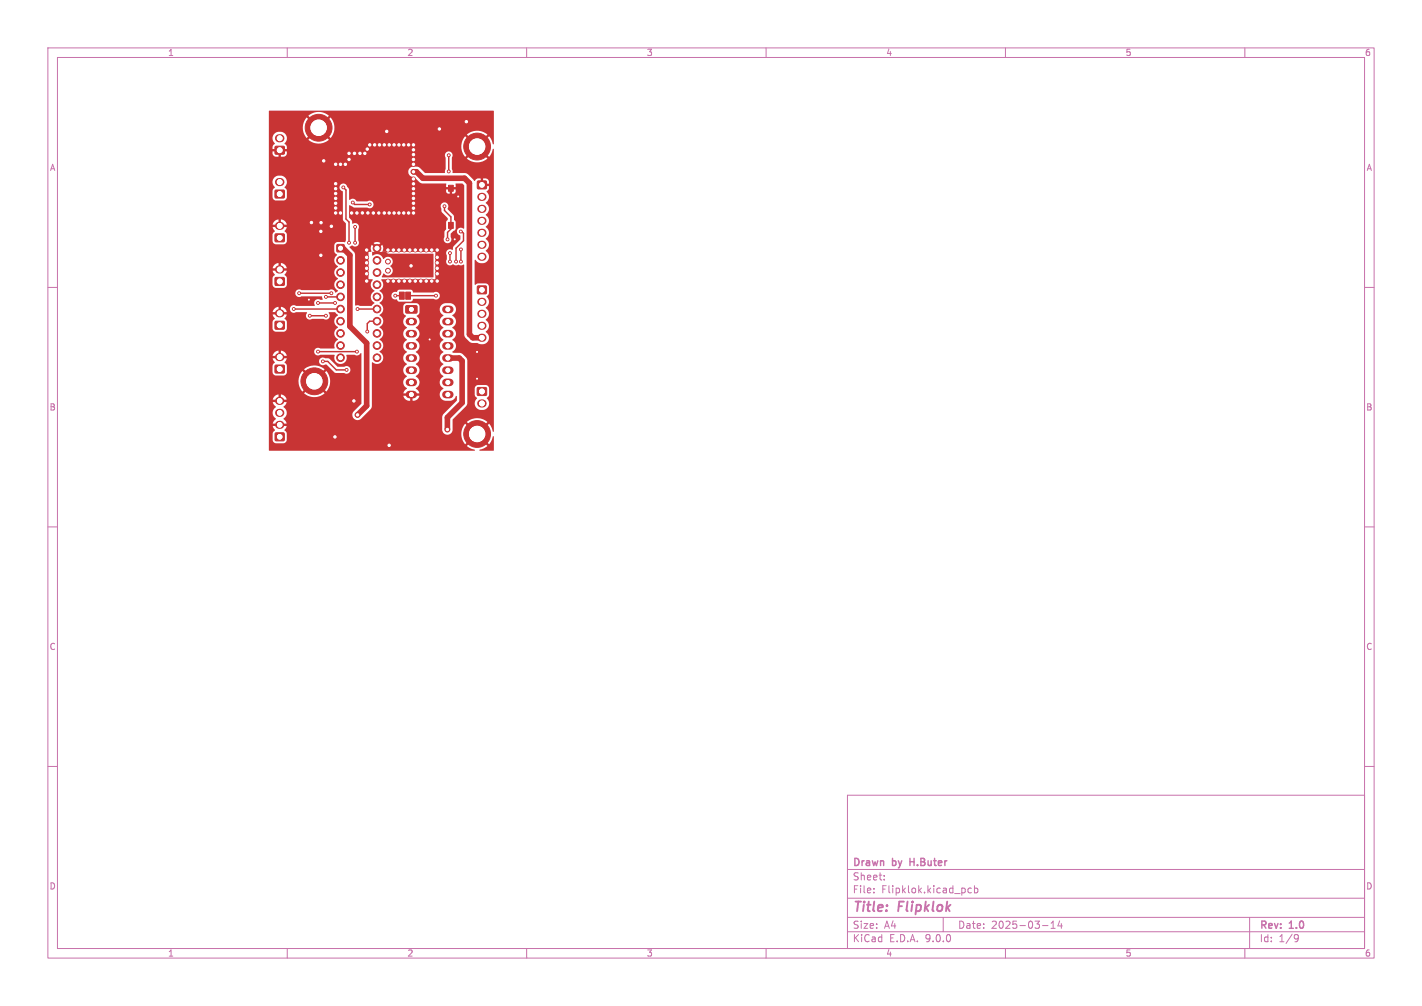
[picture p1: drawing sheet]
<svg xmlns="http://www.w3.org/2000/svg" width="297mm" height="210mm" viewBox="0 0 297 210" stroke-linecap="round" stroke-linejoin="round" font-family="sans-serif">
<defs><g id="words">
<g font-size="2.8" fill="#c872ab">
<text x="178" y="190.9">Title:</text>
<text x="187.7" y="190.9">Flipklok</text>
</g>
<g font-size="2.1" fill="#c872ab">
<text x="178" y="184">Sheet:</text>
<text x="178" y="181.2">Drawn</text>
<text x="186.5" y="181.2">by</text>
<text x="190.7" y="181.2">H.Buter</text>
<text x="178" y="186.7">File:</text>
<text x="184.1" y="186.7">Flipklok.kicad_pcb</text>
<text x="178" y="196.9">KiCad</text>
<text x="178" y="194.1">Size:</text>
<text x="184.7" y="194.1">A4</text>
<text x="185.7" y="196.9">E.D.A.</text>
<text x="193.3" y="196.9">9.0.0</text>
<text x="200" y="194.1">Date:</text>
<text x="207" y="194.1">2025-03-14</text>
<text x="263" y="194.3">Rev:</text>
<text x="263" y="196.9">Id:</text>
<text x="267.1" y="196.9">1/9</text>
<text x="269.4" y="194.3">1.0</text>
</g>
<g font-size="1.8" fill="#c872ab">
<text x="35" y="11.9">1</text>
<text x="85" y="11.9">2</text>
<text x="135" y="11.9">3</text>
<text x="185" y="11.9">4</text>
<text x="235" y="11.9">5</text>
<text x="285" y="11.9">6</text>
<text x="10.3" y="35.9">A</text>
<text x="285.4" y="35.9">A</text>
<text x="10.3" y="85.9">B</text>
<text x="285.3" y="85.9">B</text>
<text x="10.3" y="135.9">C</text>
<text x="285.3" y="135.9">C</text>
<text x="10.3" y="185.9">D</text>
<text x="285.3" y="185.9">D</text>
<text x="35" y="199.9">1</text>
<text x="85" y="199.9">2</text>
<text x="135" y="199.9">3</text>
<text x="185" y="199.9">4</text>
<text x="235" y="199.9">5</text>
<text x="285" y="199.9">6</text>
</g>
</g></defs>
<g fill="none" stroke="#c872ab" stroke-width=".21">
<path d="M10 10h277v190h-277zM12 12h273v186h-273zM60 10v2M110 10v2M160 10v2M210 10v2M260 10v2M10 60h2M285 60h2M10 110h2M285 110h2M10 160h2"/>
<path d="M177 166h108v32h-108zM285 160h2M60 198v2M110 198v2M160 198v2M177 194.5h108M177 191.5h108M177 187.5h108M177 181.5h108M182.5 186.3v.1M182.5 185.5v.1M184.7 183.6v.1"/>
<path d="M184.7 182.8v.1M197 191.5v3M202.9 185.5l-.4-.1-.3 .3 .1 .6h.6M203.5 185.5l.5-.1 .2 .3-.1 .6h-.6M203.5 184.9v1.5M210 198v2M217.7 193.2h1.2M219.5 193.8h.9M219.5 192.7l.5-.4v1.5M221.3 192.2l-.3 1.1h.9M221.7 192.8v1M260 198v2"/>
<path d="M261 191.5v6.5M270.6 195.1l.5 .1a.99 .99 0 0 1-.4 1.4h-.2M271.2 195.7l-.3 .3h-.3"/>
</g>
<path d="M190.1 179.2v1.5M190.1 179.9h.8" fill="none" stroke="#c872ab" stroke-width=".3"/>
<g fill="#c83434" stroke="#c83434" stroke-width=".21">
<path d="M57.5 58h1.8v1.5h-1.8z"/>
<path d="M57.5 39.7h1.8v1.6h-1.8z"/>
<path d="M70.4 51.1h1.4v1.4h-1.4z"/>
<path d="M57.5 30.6h1.8v1.5h-1.8z"/>
<path d="M84.7 61h1v1.5h-1z"/>
<path d="M83.4 61h1v1.5h-1z"/>
<path d="M99.7 80.9h1.9v1.6h-1.9z"/>
<path d="M93.7 38.7h1v1.2h-1z"/>
<path d="M93.7 46.4h1v1.3h-1z"/>
<path d="M84.8 63.9l2.2-.1 .1 .2v1.2l-.2 .2h-2l-.2-.3z"/>
<path d="M99.8 59.7h1.8v1.6h-1.8z"/>
<path d="M99.8 37.8h1.8v1.6h-1.8z"/>
<path d="M57.5 90.4h1.8v1.6h-1.8z"/>
<path d="M57.5 76.3h1.8v1.5h-1.8z"/>
<path d="M57.5 48.9h1.8v1.5h-1.8z"/>
<path d="M57.5 67.1h1.8v1.6h-1.8z"/>
<circle cx="71.1" cy="54.4" r=".8"/>
<circle cx="71.1" cy="56.9" r=".8"/>
<circle cx="71.1" cy="59.4" r=".8"/>
<circle cx="71.1" cy="62" r=".8"/>
<circle cx="71.1" cy="64.5" r=".8"/>
<circle cx="71.1" cy="67.1" r=".8"/>
<circle cx="71.1" cy="69.6" r=".8"/>
<circle cx="71.1" cy="72.1" r=".8"/>
<circle cx="71.1" cy="74.7" r=".8"/>
<circle cx="78.7" cy="74.7" r=".8"/>
<circle cx="78.7" cy="72.1" r=".8"/>
<circle cx="78.7" cy="69.6" r=".8"/>
<circle cx="78.7" cy="67.1" r=".8"/>
<circle cx="78.7" cy="64.5" r=".8"/>
<circle cx="78.7" cy="62" r=".8"/>
<circle cx="78.7" cy="59.4" r=".8"/>
<circle cx="78.7" cy="56.9" r=".8"/>
<circle cx="78.7" cy="54.4" r=".8"/>
<circle cx="78.7" cy="51.8" r=".8"/>
<circle cx="99.7" cy="30.6" r="1.8"/>
<circle cx="99.7" cy="30.6" r="2.8"/>
<circle cx="81" cy="56.5" r=".5"/>
<circle cx="81" cy="54.6" r=".5"/>
<circle cx="99.7" cy="90.6" r="1.8"/>
<circle cx="99.7" cy="90.6" r="2.8"/>
<circle cx="66.5" cy="26.7" r="1.8"/>
<circle cx="66.5" cy="26.7" r="2.8"/>
<circle cx="65.7" cy="79.6" r="1.8"/>
<circle cx="65.7" cy="79.6" r="2.8"/>
<circle cx="91.3" cy="56" r=".4"/>
<circle cx="70.1" cy="42.4" r=".4"/>
<circle cx="99.6" cy="79.1" r=".3"/>
<circle cx="91.3" cy="57.2" r=".4"/>
<circle cx="86.4" cy="41.4" r=".4"/>
<circle cx="85.9" cy="55.5" r=".5"/>
<circle cx="64.5" cy="62.5" r=".3"/>
<circle cx="84.3" cy="44.5" r=".4"/>
<circle cx="80.8" cy="27.4" r=".5"/>
<circle cx="71.1" cy="34.3" r=".4"/>
<circle cx="86.4" cy="40.4" r=".4"/>
<circle cx="86.4" cy="42.4" r=".4"/>
<circle cx="95.7" cy="41" r=".3"/>
<circle cx="81" cy="58.7" r=".4"/>
<circle cx="76.6" cy="57.2" r=".4"/>
<circle cx="90.2" cy="58.7" r=".4"/>
<circle cx="82.3" cy="44.5" r=".4"/>
<circle cx="99.6" cy="73.5" r=".3"/>
<circle cx="89" cy="58.7" r=".4"/>
<circle cx="79.3" cy="30.2" r=".4"/>
<circle cx="84.3" cy="30.2" r=".4"/>
<circle cx="82.2" cy="58.7" r=".4"/>
<circle cx="69.2" cy="47.2" r=".5"/>
<circle cx="87.9" cy="58.7" r=".4"/>
<circle cx="67" cy="48.3" r=".5"/>
<circle cx="89" cy="52.2" r=".4"/>
<circle cx="75.2" cy="32" r=".4"/>
<circle cx="85.3" cy="30.2" r=".4"/>
<circle cx="67" cy="53.3" r=".5"/>
<circle cx="76.6" cy="53.7" r=".4"/>
<circle cx="86.4" cy="33.3" r=".4"/>
<circle cx="67.6" cy="33.6" r=".5"/>
<circle cx="86.4" cy="34.3" r=".4"/>
<circle cx="70.1" cy="38.4" r=".4"/>
<circle cx="67.1" cy="46.5" r=".5"/>
<circle cx="70.1" cy="41.4" r=".4"/>
<circle cx="86.4" cy="43.5" r=".4"/>
<circle cx="91.3" cy="54.9" r=".4"/>
<circle cx="81.3" cy="30.2" r=".4"/>
<circle cx="86.7" cy="58.7" r=".4"/>
<circle cx="86.4" cy="30.2" r=".4"/>
<circle cx="78" cy="44.5" r=".4"/>
<circle cx="91.3" cy="52.2" r=".4"/>
<circle cx="76.2" cy="32" r=".4"/>
<circle cx="90.2" cy="52.2" r=".4"/>
<circle cx="76.7" cy="31.1" r=".4"/>
<circle cx="76.6" cy="52.2" r=".4"/>
<circle cx="81.3" cy="93" r=".5"/>
<circle cx="70.1" cy="44.5" r=".4"/>
<circle cx="73.9" cy="83.7" r=".5"/>
<circle cx="86.4" cy="39.4" r=".4"/>
<circle cx="87.9" cy="52.2" r=".4"/>
<circle cx="70" cy="91.2" r=".5"/>
<circle cx="72.9" cy="33.3" r=".4"/>
<circle cx="81.3" cy="44.5" r=".4"/>
<circle cx="85.6" cy="52.2" r=".4"/>
<circle cx="91.3" cy="58.7" r=".4"/>
<circle cx="70.1" cy="39.4" r=".4"/>
<circle cx="86.4" cy="32.3" r=".4"/>
<circle cx="97.4" cy="25.4" r=".5"/>
<circle cx="70.1" cy="34.3" r=".4"/>
<circle cx="84.5" cy="58.7" r=".4"/>
<circle cx="80.3" cy="30.2" r=".4"/>
<circle cx="91.8" cy="26.9" r=".5"/>
<circle cx="83.3" cy="52.2" r=".4"/>
<circle cx="83.3" cy="30.2" r=".4"/>
<circle cx="72.9" cy="32" r=".4"/>
<circle cx="72.1" cy="34.3" r=".4"/>
<circle cx="84.5" cy="52.2" r=".4"/>
<circle cx="80.3" cy="44.5" r=".4"/>
<circle cx="76.6" cy="56" r=".4"/>
<circle cx="86.4" cy="44.5" r=".4"/>
<circle cx="70.1" cy="43.4" r=".4"/>
<circle cx="73.4" cy="44.5" r=".4"/>
<circle cx="65" cy="46.5" r=".5"/>
<circle cx="83.3" cy="44.5" r=".4"/>
<circle cx="89.7" cy="70.9" r=".3"/>
<circle cx="76.8" cy="44.5" r=".4"/>
<circle cx="74.5" cy="44.5" r=".4"/>
<circle cx="75.7" cy="44.5" r=".4"/>
<circle cx="76.6" cy="58.7" r=".4"/>
<circle cx="78.2" cy="30.2" r=".4"/>
<circle cx="71.1" cy="44.5" r=".4"/>
<circle cx="91.3" cy="53.7" r=".4"/>
<circle cx="74" cy="32" r=".4"/>
<circle cx="82.3" cy="30.2" r=".4"/>
<circle cx="85.3" cy="44.5" r=".4"/>
<circle cx="70.1" cy="40.4" r=".4"/>
<circle cx="81" cy="52.2" r=".4"/>
<circle cx="79.1" cy="44.5" r=".4"/>
<circle cx="95" cy="50" r=".3"/>
<circle cx="86.7" cy="52.2" r=".4"/>
<circle cx="76.6" cy="54.9" r=".4"/>
<circle cx="77.2" cy="30.2" r=".4"/>
<circle cx="86.4" cy="37.4" r=".4"/>
<circle cx="86.4" cy="31.3" r=".4"/>
<circle cx="82.2" cy="52.2" r=".4"/>
<circle cx="83.3" cy="58.7" r=".4"/>
<circle cx="85.6" cy="58.7" r=".4"/>
<circle cx="86.4" cy="38.4" r=".4"/>
<circle cx="86.4" cy="35.9" r=".5"/>
<circle cx="74.7" cy="86.6" r=".5"/>
<circle cx="93.5" cy="50" r=".3"/>
<circle cx="94" cy="54.6" r=".3"/>
<circle cx="94" cy="52.8" r=".3"/>
<circle cx="92.8" cy="43.1" r=".3"/>
<circle cx="69.2" cy="61.2" r=".3"/>
<circle cx="72.4" cy="77.2" r=".3"/>
<circle cx="62.5" cy="61.2" r=".3"/>
<circle cx="67.4" cy="75.4" r=".3"/>
<circle cx="74.5" cy="73.4" r=".3"/>
<circle cx="66.4" cy="73.4" r=".3"/>
<circle cx="68.1" cy="62" r=".3"/>
<circle cx="64.7" cy="65.9" r=".3"/>
<circle cx="68.1" cy="65.9" r=".3"/>
<circle cx="70" cy="63.2" r=".3"/>
<circle cx="66.4" cy="63.2" r=".3"/>
<circle cx="74.7" cy="64.5" r=".3"/>
<circle cx="93.4" cy="89.7" r=".5"/>
<circle cx="73.7" cy="42.3" r=".3"/>
<circle cx="77.2" cy="42.7" r=".3"/>
<circle cx="96.2" cy="48.3" r=".3"/>
<circle cx="95.3" cy="54.6" r=".3"/>
<circle cx="91.1" cy="61.7" r=".3"/>
<circle cx="96.3" cy="54.6" r=".3"/>
<circle cx="96.3" cy="52.1" r=".3"/>
<circle cx="72.9" cy="50.7" r=".3"/>
<circle cx="71.7" cy="39.1" r=".3"/>
<circle cx="76.7" cy="69.2" r=".3"/>
<circle cx="61.4" cy="64.5" r=".3"/>
<circle cx="93.7" cy="32.4" r=".3"/>
<circle cx="74.2" cy="47.4" r=".3"/>
<circle cx="93.7" cy="35.8" r=".3"/>
<circle cx="74.2" cy="50.7" r=".3"/>
<circle cx="82.6" cy="61.7" r=".3"/>
</g>
<g fill="none" stroke="#c83434" stroke-width="1.7">
<path d="M58.3 38h.3M58.3 28.9h.3M58.3 56.3h.3M58.3 47.2h.3M100.5 41.1h.3M100.5 43.6h.3M100.5 46.1h.3M100.5 48.6h.3M100.5 51.1h.3M100.5 53.6h.3M58.3 74.5h.3M58.3 65.4h.3"/>
<path d="M100.5 63h.3M100.5 65.5h.3M100.5 68h.3M100.5 70.5h.3M58.3 88.7h.2M58.3 86.2h.2M58.3 83.7h.2M100.5 84.2h.3"/>
</g>
<g fill="none" stroke="#c83434" stroke-width="1.6">
<path d="M85.5 67.1h.8M85.5 69.7h.8M85.5 72.2h.8M85.5 74.7h.8M85.5 77.3h.8M85.5 79.8h.8M93.1 67.1h.8M93.1 69.7h.8M93.1 72.2h.8M93.1 74.7h.8M93.1 77.3h.8M93.1 79.8h.8"/>
<path d="M93.1 64.6h.8M85.5 82.4h.8M93.1 82.4h.8"/>
</g>
<path d="M86.4 35.9h.6l1.3 1.3h8.7l1 1v31.6l.8 .7h1.9M71.1 51.8h.5l1.5 1.5v14.8l3.5 3.5v13.1l-1.9 1.9M93.5 74.7h2.4l.6 .7v8.7l-3.1 3v2.6" fill="none" stroke="#c83434" stroke-width="1.2"/>
<g fill="none" stroke="#c83434" stroke-width=".3">
<path d="M71.7 39.1l.6 .6v6l.6 .7v4.3M93.7 32.4v3.4M58.4 58.8h.1M73.7 42.3l.4 .4h3.1M74.2 47.4v3.3M92.8 43.1v.8l1.4 1.4v2.5l-.7 .7v1.4M94 52.8v1.8M94.2 47l-.2 .2M96.2 48.3h.2l.4 .4v1.6l-1.6 1.5v2.8M96.3 52.1v2.5M61.4 64.5h9.7M62.5 61.2h6.7"/>
<path d="M64.7 65.9h3.4M66.4 73.4h8.1M66.4 63.2h3.6M67.4 75.4h1.1l1.7 1.8h2.2M68.1 62h3M74.7 64.5h4M78.7 67.1h-1.5l-.5 .5v1.6M82.5 61.7h1.4M85.2 61.7h5.9"/>
</g>
<g fill="#c83434">
<path d="M77.7 52.6h2.9l.4 .4h9.5v4.9h-10.7l.3-.8a1.07 1.07 0 0 0 1.7 .1 1.07 1.07 0 0 0-.3-1.7 1.05 1.05 0 0 0 .2-1.6 1.05 1.05 0 0 0-1.6 .2 1.47 1.47 0 0 0-2.3-.7z"/>
<path d="M56.2 23.2l46.8-.1 .2 .1-.1 6.9h-.2l-.3-.9-.4-.8-1.3 1.3-.3-.4 1.2-1.2a3.3 3.3 0 0 0-4.3 0l1.2 1.2-.3 .4-1.3-1.3-.1 .2a3.3 3.3 0 0 0 .1 4.1l1.3-1.2 .3 .4-1.2 1.2 .2 .2a3.3 3.3 0 0 0 4.1-.2l-1.2-1.2 .3-.4 1.3 1.2 .9-1.6v59h-.2l-.3-.9-.4-.8-1.3 1.3-.3-.4 1.2-1.2-.2-.2a3.3 3.3 0 0 0-4.1 .2l1.2 1.2-.3 .4-1.3-1.3-.1 .2a3.3 3.3 0 0 0 .1 4.1l1.3-1.2 .3 .4-1.2 1.2 1.7 .9-42.9 .1-.1-.1v-7.9h.7l.2 .8 .5 .5-.6 1h1v.5h-1l.4 .9-.4 .6-.1 1.4a.74 .74 0 0 0 .7 .7h1.7l.4-.2 .2-.4v-1.5l-.5-.6 .5-.9h-1.1v-.5h1.1l-.2-.4-.5-.5a1.55 1.55 0 0 0 0-2.6l.5-.5 .2-.5h-1.1v-.5h1.1a1.35 1.35 0 0 0-1.2-1.1v1h-.5v-1l-.2 .1a1.34 1.34 0 0 0-1 1h1v.5h-1l.6 1.1-.5 .5-.2 .6h-.7v-6.7h6.2a3.3 3.3 0 0 0 .7 2.3l1.3-1.2 .3 .4-1.2 1.2 .2 .2a3.3 3.3 0 0 0 4.1-.2l-1.2-1.2 .3-.4 1.3 1.2 .1-.1a3.3 3.3 0 0 0-.1-4.2l-1.3 1.3-.3-.4 1.2-1.2-.2-.2a3.3 3.3 0 0 0-4.1 .2l1.2 1.2-.3 .4-1.3-1.3-.6 1.1-.1 .9h-6.2v-3h.7v1.3a.74 .74 0 0 0 .7 .7h1.7l.5-.3 .1-.4v-1.3l-.1-.4-.4-.3 .2-.3h7v.1a1 1 0 0 0 1.5 .6l1.8 1.7 2.1 .1a.81 .81 0 0 0 1.2-.7 .81 .81 0 0 0-1.3-.6l-1.4-.1-1.6-1.6-1-.1a.8 .8 0 0 0-1.3 .6h-7l.3-.6h-1v-.5l1-.1a1.35 1.35 0 0 0-1.2-1v.9h-.5v-.9a1.35 1.35 0 0 0-1.3 1.1h1.1v.5h-1.1l.5 .9-.3 .3-.2 .4h-.7v-9.2h.7v1.3a.74 .74 0 0 0 .7 .7h1.7l.5-.2 .1-.5v-1.4l-.5-.6 .5-.9h-1v-.5h1l-.4-.7h1.1v.2a.82 .82 0 0 0 1.2 .6h2.2l.1 .1a.83 .83 0 0 0 0 1.1 .83 .83 0 0 0 1.1 .2h2.4a.84 .84 0 0 0 1.1-.2 .84 .84 0 0 0-.1-1.2h1.4l.6 .7a1.38 1.38 0 0 0-.8 1.2 1.38 1.38 0 0 0 .8 1.2 1.42 1.42 0 0 0-.8 1.3 1.42 1.42 0 0 0 .8 1.3l-.1 .1a1.47 1.47 0 0 0-.6 1.7h-3a.81 .81 0 0 0-1.3 .8 .81 .81 0 0 0 1.3 .6h3a1.37 1.37 0 0 0 1.2 1.9 1.37 1.37 0 0 0 1.3-1.9h1.8a1.28 1.28 0 0 0 1.2-.4l.1 10.5-1.7 1.7a1.09 1.09 0 0 0 .1 1.5 1.09 1.09 0 0 0 1.5 0l2-2 .2-.4 .1-9.4a1.37 1.37 0 0 0 2.1-.2 1.37 1.37 0 0 0-.5-2 1.42 1.42 0 0 0 .7-1.3 1.42 1.42 0 0 0-.7-1.2 1.43 1.43 0 0 0 0-2.6 1.42 1.42 0 0 0 .7-1.2 1.42 1.42 0 0 0-.7-1.3 1.44 1.44 0 0 0 .6-1.8h4.3v1.3l.6 .7a1.4 1.4 0 0 0 .2 2.4 1.42 1.42 0 0 0-.8 1.3 1.42 1.42 0 0 0 .8 1.2 1.42 1.42 0 0 0-.8 1.3 1.42 1.42 0 0 0 .8 1.3 1.42 1.42 0 0 0-.8 1.3 1.42 1.42 0 0 0 .8 1.2 1.42 1.42 0 0 0-.8 1.3 1.42 1.42 0 0 0 .8 1.3 1.42 1.42 0 0 0-.8 1.2 1.42 1.42 0 0 0 .8 1.3l-.5 .4-.3 .6h1.4v.5h-1.4a1.31 1.31 0 0 0 1.5 1.1v-1h.5v1h.2a1.3 1.3 0 0 0 1.2-1.1h-1.4v-.5h1.4l-.3-.6-.5-.4a1.42 1.42 0 0 0 .8-1.3 1.42 1.42 0 0 0-.8-1.3 1.43 1.43 0 0 0 0-2.5 1.42 1.42 0 0 0 .8-1.3 1.42 1.42 0 0 0-.8-1.2 1.42 1.42 0 0 0 .8-1.3 1.42 1.42 0 0 0-.8-1.3 1.42 1.42 0 0 0 .8-1.2 1.42 1.42 0 0 0-.8-1.3 1.44 1.44 0 0 0 .2-2.5l.6-.4v-1h4.2l.2 .8 .6 .6a1.39 1.39 0 0 0 0 2.5 1.42 1.42 0 0 0-.8 1.3 1.42 1.42 0 0 0 .8 1.2 1.42 1.42 0 0 0-.8 1.3 1.42 1.42 0 0 0 .8 1.3 1.42 1.42 0 0 0-.8 1.3 1.42 1.42 0 0 0 .8 1.2 1.42 1.42 0 0 0-.8 1.3 1.42 1.42 0 0 0 .8 1.3 1.42 1.42 0 0 0-.8 1.2 1.42 1.42 0 0 0 .8 1.3 1.34 1.34 0 0 0-.8 1.4 1.34 1.34 0 0 0 1.2 1.2l1.4-.1 .5-.4 .3-.5h.2v.9l-3 3.1v3a1.09 1.09 0 0 0 1 1.1 1.09 1.09 0 0 0 1.1-1.1l.1-2.1 2.9-3.1 .1-3.4h1.6v1.4l.4 .6a1.43 1.43 0 0 0-.4 1.5 1.43 1.43 0 0 0 1.2 1 1.4 1.4 0 0 0 1.6-.7 1.4 1.4 0 0 0-.3-1.8l.4-.6 .1-1.4a.74 .74 0 0 0-.7-.7h-1.8l-.4 .3-.1 .4h-1.6l-.1-6.2-1.2-1.2h-1.6l-.2-.3a1.4 1.4 0 0 0 .7-1.2 1.4 1.4 0 0 0-.7-1.3 1.42 1.42 0 0 0 .7-1.2 1.42 1.42 0 0 0-.7-1.3 1.43 1.43 0 0 0 0-2.6 1.35 1.35 0 0 0 .7-1.4 1.35 1.35 0 0 0-1.2-1.1h-1a1.3 1.3 0 0 0-1.2 1.2h-4.2v-.8l-.4-.3-2.3-.1a.74 .74 0 0 0-.7 .7h-4.3l-.6-.7 .2-.3a1.29 1.29 0 0 0 .5-1.4h1.7v.2a1.13 1.13 0 0 0 1.2 .8l.4 .4h2.5l.3-.2 .3-.4h4.2a.82 .82 0 0 0 1-.1 .82 .82 0 0 0 0-1.1 .82 .82 0 0 0-1-.1h-4.2l-.3-.5-.3-.1h-2.5l-.5 .5a.81 .81 0 0 0-1.1 .6h-1.7l-.3-.5-.3-.3a.24 .24 0 0 1-.1-.3 .24 .24 0 0 1 .3-.1 1.45 1.45 0 0 0 0-2l11.3-.1v-5.7l-11-.1a1.29 1.29 0 0 0-.1-1.4l-.7 .7-.3-.4 .6-.7a1.29 1.29 0 0 0-1.4 0l.7 .7-.4 .4-.7-.7a1.38 1.38 0 0 0 0 1.4l-.6 .1v5.7l.9 .1a1.48 1.48 0 0 0 .3 2.3 1.42 1.42 0 0 0-.8 1.3 1.42 1.42 0 0 0 .8 1.3l-.7 .6h-2.3l-1-.2v-10.5l-.3-.6-.9-.9 .1-.3a.48 .48 0 0 1 .8 0 .82 .82 0 0 0 .9-.3 .82 .82 0 0 0 0-.9v-2.4a.84 .84 0 0 0-.1-1.1 .84 .84 0 0 0-1.1 0l-.1-.7-.6-.6v-2.5l1.1 .4 2.8 .1a.79 .79 0 0 0 1.2-.4h14l.3 1.3 1.2 1.3v.3l-.3 .4v1.6l-.4 .4v1.2a.81 .81 0 0 0 .7 1.3 .81 .81 0 0 0 .6-1.3v-.7l1.1-1v-1.5l-.4-.4v-.9l-1.3-1.4a.83 .83 0 0 0-.3-1.2 .83 .83 0 0 0-1.2 .6l-14-.1a.82 .82 0 0 0-.3-.9 .82 .82 0 0 0-1 0h-2.3a.88 .88 0 0 0-1.4-.3l-.1-1.7h20.3l.4 .4h1.1l.4-.2 .1-.6h-.8v.8h-.5v-.8h-.7v.4h-20.3v-.5l-.4-.5a.83 .83 0 0 0-1.5-.4 .83 .83 0 0 0 .6 1.4v5.8l.6 .8v3.6l-.2 .4-1.6-.1-.5 .4-.1 1.6 .6 .7a1.45 1.45 0 0 0 .2 2.4 1.42 1.42 0 0 0-.8 1.3 1.42 1.42 0 0 0 .8 1.3 1.42 1.42 0 0 0-.8 1.2 1.42 1.42 0 0 0 .8 1.3l-.5 .4a.98 .98 0 0 0-1.4-.5l-5.8-.1a.81 .81 0 0 0-1.2 .8 .81 .81 0 0 0 1.3 .6h4.2l.2 .6-.5 .1a.85 .85 0 0 0-1.1 .1 .85 .85 0 0 0-.1 1.1h-3.9a.8 .8 0 0 0-1.2 .6h-1.1l-.8-.4v1h-.5v-1a1.34 1.34 0 0 0-1.3 1.1h1.1v.5h-1.1l.5 .9-.3 .3-.2 .4h-.7v-9.1h.7v1.4l.5 .5h2.1l.4-.5v-1.4l-.5-.8 .5-.8h-1v-.5h1a1.34 1.34 0 0 0-1.2-1.1v.9h-.5v-.9a1.35 1.35 0 0 0-1.3 1.1h1.1v.5h-1.1l.5 .9-.3 .3-.2 .4h-.7v-9.1h.7v1.4l.5 .5h2.1l.4-.5v-1.4l-.5-.8 .5-.8h-1v-.5h1a1.34 1.34 0 0 0-1.2-1.1v.9h-.5v-.9a1.35 1.35 0 0 0-1.3 1.1h1.1v.5h-1.1l.5 .9-.3 .3-.2 .4h-.7v-11.1h.7l.1 .6 .4 .6-.5 .7v1.4a.74 .74 0 0 0 .7 .7l1.7-.1 .5-.2 .1-.4v-1.4l-.5-.6a1.44 1.44 0 0 0 .5-1.5 1.44 1.44 0 0 0-1.2-1 1.44 1.44 0 0 0-1.8 1.2h-.7v-2.1h29.1v.1a1.18 1.18 0 0 0 1.3 1.1l1 1 .5 .3h5l.1 .1v.7h2v-.8h1.3l.4 .3 .1 9-.2 .1a.84 .84 0 0 0-1.3 .4 .84 .84 0 0 0 .7 1.1l-.1 .8-1.4 1.4-.2 .8a.82 .82 0 0 0-1.1 .1 .82 .82 0 0 0-.1 1v.9a.84 .84 0 0 0 .2 1.1 .84 .84 0 0 0 1.2-.1 .84 .84 0 0 0 1.1 .1l.4 .1 .6-.2 .2 .1v14.8l.2 .4 1 .9 1.6 .2a1.43 1.43 0 0 0 1.9-.1 1.43 1.43 0 0 0 0-2l-.3-.3a1.48 1.48 0 0 0 0-2.5 1.48 1.48 0 0 0 0-2.5 1.5 1.5 0 0 0 .2-2.3l.4-.3 .1-.4v-1.4l-.3-.5-.4-.1h-1.5l-.6 .3-.2-.1v-5l.3-.1a1.44 1.44 0 0 0 2.2 .4 1.44 1.44 0 0 0-.1-2.3l-.1-.1a1.48 1.48 0 0 0 0-2.5 1.48 1.48 0 0 0 0-2.5 1.48 1.48 0 0 0 0-2.5 1.48 1.48 0 0 0 0-2.5 1.5 1.5 0 0 0 .2-2.4l.5-.4v-.7h-1v-.5h1v-.6l-.4-.4-.8-.1v1h-.5v-1l-.8 .1-.5 .5-1.7-1.6-2.8-.1-.2-.8v-2.5a.81 .81 0 0 0-.7-1.2 .81 .81 0 0 0-.6 1.3v2.4l-.3 .8h-4l-1.1-1.1-.6-.2-1.3 .1-.4 .4-.1 .5h-29.1v-7h.7l.1 .6 .4 .5-.4 .5-.1 .7h1.1v.5h-1.1l.2 .8 .4 .3h.7v-.9h.5v.9h.5a.83 .83 0 0 0 .7-1.1h-1v-.5h1v-.7l-.5-.4a1.38 1.38 0 0 0 .5-1.5 1.38 1.38 0 0 0-1.2-1 1.43 1.43 0 0 0-1.8 1.1v.2h-.7v-2.3h7a3.3 3.3 0 0 0 .8 2.3l1.3-1.2 .3 .4-1.2 1.2 .2 .1a3.3 3.3 0 0 0 4.1-.1l-1.2-1.2 .3-.4 1.3 1.2 .1-.2a3.3 3.3 0 0 0-.1-4.1l-1.3 1.2-.3-.3 1.2-1.2-.2-.2a3.3 3.3 0 0 0-4.1 .2l1.2 1.2-.3 .3-1.3-1.2-.6 1.1-.2 .9h-7z"/>
<path d="M100.6 91.9l.3-.4 1.3 1.2 .4-.7 .3-.9h.2v2.9l-2.9 .1v-.2l.9-.3 .7-.5z"/>
</g>
<g fill="#fff" stroke="#fff" stroke-width=".21">
<circle cx="91.3" cy="56" r=".25"/>
<circle cx="70.1" cy="42.4" r=".25"/>
<circle cx="99.6" cy="79.1" r=".1"/>
<circle cx="91.3" cy="57.1" r=".25"/>
<circle cx="86.4" cy="41.4" r=".25"/>
<circle cx="85.9" cy="55.5" r=".25"/>
<circle cx="64.5" cy="62.5" r=".1"/>
<circle cx="84.3" cy="44.5" r=".25"/>
<circle cx="80.8" cy="27.4" r=".25"/>
<circle cx="71.1" cy="34.3" r=".25"/>
<circle cx="86.4" cy="40.4" r=".25"/>
<circle cx="86.4" cy="42.4" r=".25"/>
<circle cx="95.7" cy="41" r=".1"/>
<circle cx="81" cy="58.7" r=".25"/>
<circle cx="76.6" cy="57.1" r=".25"/>
<circle cx="90.2" cy="58.7" r=".25"/>
<circle cx="82.3" cy="44.5" r=".25"/>
<circle cx="99.6" cy="73.5" r=".1"/>
<circle cx="89" cy="58.7" r=".25"/>
<circle cx="79.3" cy="30.2" r=".25"/>
<circle cx="84.3" cy="30.2" r=".25"/>
<circle cx="82.2" cy="58.7" r=".25"/>
<circle cx="69.2" cy="47.2" r=".25"/>
<circle cx="87.9" cy="58.7" r=".25"/>
<circle cx="67" cy="48.3" r=".25"/>
<circle cx="89" cy="52.2" r=".25"/>
<circle cx="75.2" cy="32" r=".25"/>
<circle cx="85.3" cy="30.2" r=".25"/>
<circle cx="67" cy="53.3" r=".25"/>
<circle cx="76.6" cy="53.7" r=".25"/>
<circle cx="86.4" cy="33.3" r=".25"/>
<circle cx="67.6" cy="33.6" r=".25"/>
<circle cx="86.4" cy="34.3" r=".25"/>
<circle cx="70.1" cy="38.4" r=".25"/>
<circle cx="67.1" cy="46.5" r=".25"/>
<circle cx="70.1" cy="41.4" r=".25"/>
<circle cx="86.4" cy="43.5" r=".25"/>
<circle cx="91.3" cy="54.9" r=".25"/>
<circle cx="81.3" cy="30.2" r=".25"/>
<circle cx="86.7" cy="58.7" r=".25"/>
<circle cx="86.4" cy="30.2" r=".25"/>
<circle cx="78" cy="44.5" r=".25"/>
<circle cx="91.3" cy="52.2" r=".25"/>
<circle cx="76.2" cy="32" r=".25"/>
<circle cx="90.2" cy="52.2" r=".25"/>
<circle cx="76.7" cy="31.1" r=".25"/>
<circle cx="76.6" cy="52.2" r=".25"/>
<circle cx="81.3" cy="93" r=".25"/>
<circle cx="70.1" cy="44.5" r=".25"/>
<circle cx="73.9" cy="83.7" r=".25"/>
<circle cx="86.4" cy="39.4" r=".25"/>
<circle cx="87.9" cy="52.2" r=".25"/>
<circle cx="70" cy="91.2" r=".25"/>
<circle cx="72.9" cy="33.3" r=".25"/>
<circle cx="81.3" cy="44.5" r=".25"/>
<circle cx="85.6" cy="52.2" r=".25"/>
<circle cx="91.3" cy="58.7" r=".25"/>
<circle cx="70.1" cy="39.4" r=".25"/>
<circle cx="86.4" cy="32.3" r=".25"/>
<circle cx="97.4" cy="25.4" r=".25"/>
<circle cx="70.1" cy="34.3" r=".25"/>
<circle cx="84.5" cy="58.7" r=".25"/>
<circle cx="80.3" cy="30.2" r=".25"/>
<circle cx="91.8" cy="26.9" r=".25"/>
<circle cx="83.3" cy="52.2" r=".25"/>
<circle cx="83.3" cy="30.2" r=".25"/>
<circle cx="72.9" cy="32" r=".25"/>
<circle cx="72.1" cy="34.3" r=".25"/>
<circle cx="84.5" cy="52.2" r=".25"/>
<circle cx="80.3" cy="44.5" r=".25"/>
<circle cx="76.6" cy="56" r=".25"/>
<circle cx="86.4" cy="44.5" r=".25"/>
<circle cx="70.1" cy="43.4" r=".25"/>
<circle cx="73.4" cy="44.5" r=".25"/>
<circle cx="65" cy="46.5" r=".25"/>
<circle cx="83.3" cy="44.5" r=".25"/>
<circle cx="89.7" cy="70.9" r=".1"/>
<circle cx="76.8" cy="44.4" r=".25"/>
<circle cx="74.5" cy="44.5" r=".25"/>
<circle cx="75.7" cy="44.4" r=".25"/>
<circle cx="76.6" cy="58.7" r=".25"/>
<circle cx="78.2" cy="30.2" r=".25"/>
<circle cx="71.1" cy="44.5" r=".25"/>
<circle cx="91.3" cy="53.7" r=".25"/>
<circle cx="74" cy="32" r=".25"/>
<circle cx="82.3" cy="30.2" r=".25"/>
<circle cx="85.3" cy="44.5" r=".25"/>
<circle cx="70.1" cy="40.4" r=".25"/>
<circle cx="81" cy="52.2" r=".25"/>
<circle cx="79.1" cy="44.5" r=".25"/>
<circle cx="95" cy="50" r=".1"/>
<circle cx="86.7" cy="52.2" r=".25"/>
<circle cx="76.6" cy="54.9" r=".25"/>
<circle cx="77.2" cy="30.2" r=".25"/>
<circle cx="86.4" cy="37.4" r=".25"/>
<circle cx="86.4" cy="31.3" r=".25"/>
<circle cx="82.2" cy="52.2" r=".25"/>
<circle cx="83.3" cy="58.7" r=".25"/>
<circle cx="85.6" cy="58.7" r=".25"/>
<circle cx="86.4" cy="38.4" r=".25"/>
<circle cx="86.4" cy="35.9" r=".25"/>
<circle cx="74.7" cy="86.6" r=".25"/>
<circle cx="93.5" cy="50" r=".1"/>
<circle cx="94" cy="54.6" r=".1"/>
<circle cx="94" cy="52.8" r=".1"/>
<circle cx="92.8" cy="43.1" r=".1"/>
<circle cx="69.2" cy="61.2" r=".1"/>
<circle cx="72.4" cy="77.2" r=".1"/>
<circle cx="62.5" cy="61.2" r=".1"/>
<circle cx="67.4" cy="75.4" r=".1"/>
<circle cx="74.5" cy="73.4" r=".1"/>
<circle cx="66.4" cy="73.4" r=".1"/>
<circle cx="68.1" cy="62" r=".1"/>
<circle cx="64.7" cy="65.9" r=".1"/>
<circle cx="68.1" cy="65.9" r=".1"/>
<circle cx="70" cy="63.2" r=".1"/>
<circle cx="66.4" cy="63.2" r=".1"/>
<circle cx="74.7" cy="64.5" r=".1"/>
<circle cx="93.4" cy="89.7" r=".25"/>
<circle cx="73.7" cy="42.3" r=".1"/>
<circle cx="77.2" cy="42.7" r=".1"/>
<circle cx="96.2" cy="48.3" r=".1"/>
<circle cx="95.2" cy="54.6" r=".1"/>
<circle cx="91.1" cy="61.7" r=".1"/>
<circle cx="96.3" cy="54.6" r=".1"/>
<circle cx="96.3" cy="52.1" r=".1"/>
<circle cx="72.9" cy="50.7" r=".1"/>
<circle cx="71.7" cy="39.1" r=".1"/>
<circle cx="76.7" cy="69.2" r=".1"/>
<circle cx="61.4" cy="64.5" r=".1"/>
<circle cx="93.7" cy="32.4" r=".1"/>
<circle cx="74.2" cy="47.4" r=".1"/>
<circle cx="93.7" cy="35.8" r=".1"/>
<circle cx="74.2" cy="50.7" r=".1"/>
<circle cx="82.5" cy="61.7" r=".1"/>
<circle cx="58.4" cy="58.8" r=".5"/>
<circle cx="58.4" cy="56.3" r=".5"/>
<circle cx="58.4" cy="40.5" r=".5"/>
<circle cx="58.4" cy="38" r=".5"/>
<circle cx="71.1" cy="51.8" r=".4"/>
<circle cx="71.1" cy="54.4" r=".4"/>
<circle cx="71.1" cy="56.9" r=".4"/>
<circle cx="71.1" cy="59.4" r=".4"/>
<circle cx="71.1" cy="62" r=".4"/>
<circle cx="71.1" cy="64.5" r=".4"/>
<circle cx="71.1" cy="67.1" r=".4"/>
<circle cx="71.1" cy="69.6" r=".4"/>
<circle cx="71.1" cy="72.1" r=".4"/>
<circle cx="71.1" cy="74.7" r=".4"/>
<circle cx="78.7" cy="74.7" r=".4"/>
<circle cx="78.7" cy="72.1" r=".4"/>
<circle cx="78.7" cy="69.6" r=".4"/>
<circle cx="78.7" cy="67.1" r=".4"/>
<circle cx="78.7" cy="64.5" r=".4"/>
<circle cx="78.7" cy="62" r=".4"/>
<circle cx="78.7" cy="59.4" r=".4"/>
<circle cx="78.7" cy="56.9" r=".4"/>
<circle cx="78.7" cy="54.4" r=".4"/>
<circle cx="78.7" cy="51.8" r=".4"/>
<circle cx="58.4" cy="31.4" r=".5"/>
<circle cx="58.4" cy="28.9" r=".5"/>
<circle cx="99.7" cy="30.6" r="1.6"/>
<circle cx="100.7" cy="81.7" r=".5"/>
<circle cx="100.7" cy="84.2" r=".5"/>
<circle cx="81" cy="56.5" r=".25"/>
<circle cx="81" cy="54.6" r=".25"/>
<circle cx="85.9" cy="64.6" r=".4"/>
<circle cx="85.9" cy="67.1" r=".4"/>
<circle cx="85.9" cy="69.7" r=".4"/>
<circle cx="85.9" cy="72.2" r=".4"/>
<circle cx="85.9" cy="74.7" r=".4"/>
<circle cx="85.9" cy="77.3" r=".4"/>
<circle cx="85.9" cy="79.8" r=".4"/>
<circle cx="85.9" cy="82.4" r=".4"/>
<circle cx="93.5" cy="82.4" r=".4"/>
<circle cx="93.5" cy="79.8" r=".4"/>
<circle cx="93.5" cy="77.3" r=".4"/>
<circle cx="93.5" cy="74.7" r=".4"/>
<circle cx="93.5" cy="72.2" r=".4"/>
<circle cx="93.5" cy="69.7" r=".4"/>
<circle cx="93.5" cy="67.1" r=".4"/>
<circle cx="93.5" cy="64.6" r=".4"/>
<circle cx="100.7" cy="60.5" r=".47"/>
<circle cx="100.7" cy="63" r=".47"/>
<circle cx="100.7" cy="65.5" r=".48"/>
<circle cx="100.7" cy="68" r=".47"/>
<circle cx="100.7" cy="70.5" r=".48"/>
<circle cx="100.7" cy="38.6" r=".47"/>
<circle cx="100.7" cy="41.1" r=".47"/>
<circle cx="100.7" cy="43.6" r=".47"/>
<circle cx="100.7" cy="46.1" r=".47"/>
<circle cx="100.7" cy="48.6" r=".47"/>
<circle cx="100.7" cy="51.1" r=".47"/>
<circle cx="100.7" cy="53.6" r=".47"/>
<circle cx="99.7" cy="90.6" r="1.6"/>
<circle cx="58.4" cy="91.2" r=".47"/>
<circle cx="58.4" cy="88.7" r=".48"/>
<circle cx="58.4" cy="86.2" r=".47"/>
<circle cx="58.4" cy="83.7" r=".48"/>
<circle cx="58.4" cy="77" r=".5"/>
<circle cx="58.4" cy="74.5" r=".5"/>
<circle cx="66.5" cy="26.7" r="1.6"/>
<circle cx="58.4" cy="49.7" r=".5"/>
<circle cx="58.4" cy="47.1" r=".5"/>
<circle cx="58.4" cy="67.9" r=".5"/>
<circle cx="58.4" cy="65.4" r=".5"/>
<circle cx="65.7" cy="79.6" r="1.6"/>
</g>
<use href="#words"/>
</svg>
